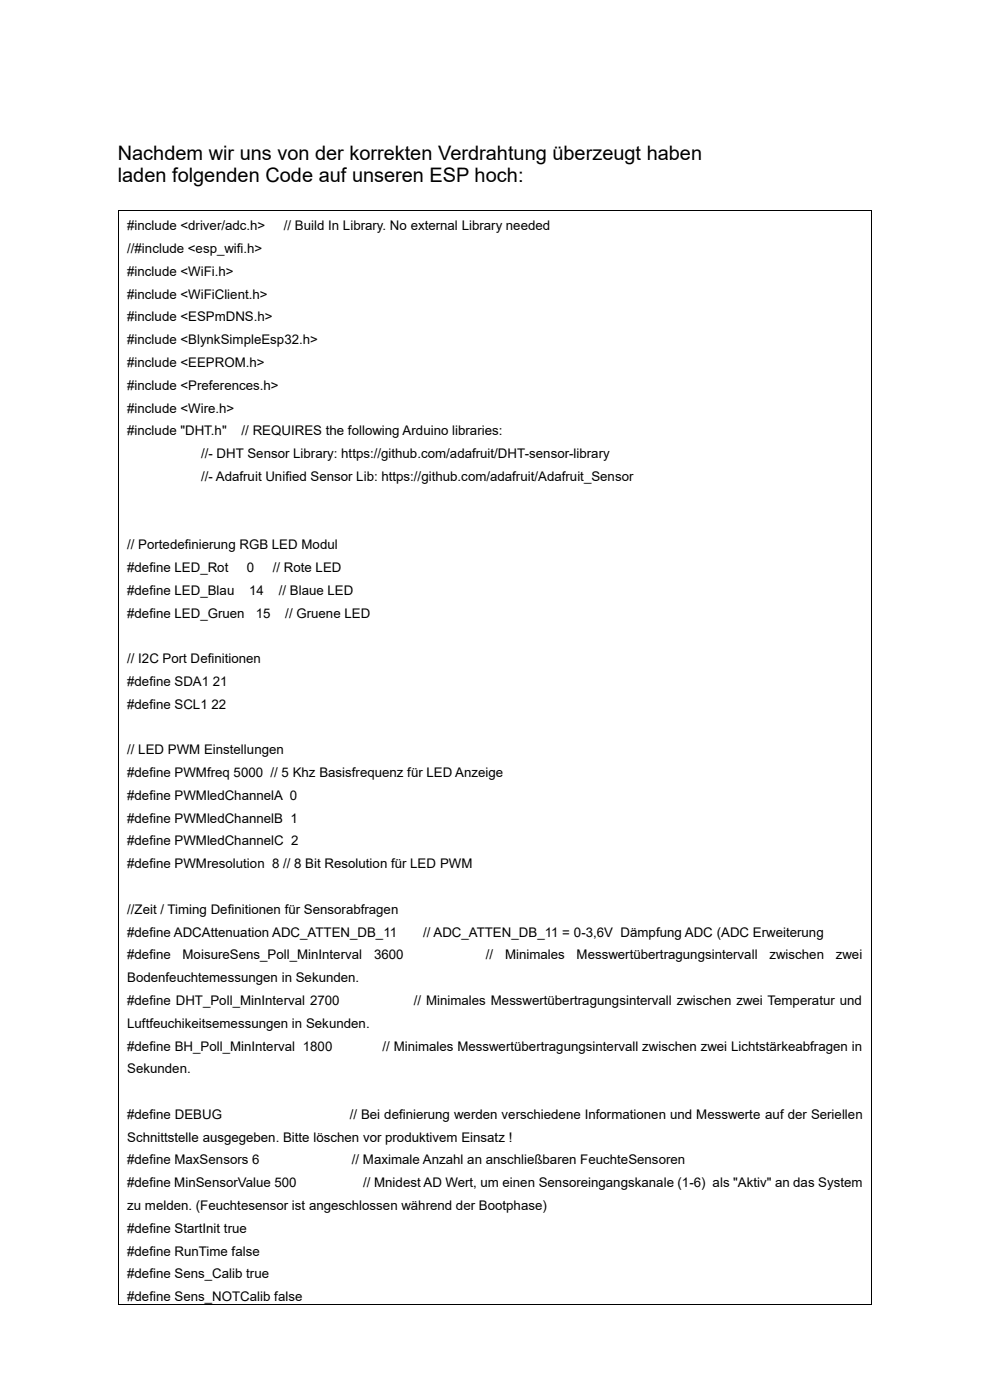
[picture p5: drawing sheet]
<svg xmlns="http://www.w3.org/2000/svg" width="210mm" height="297mm" viewBox="0 0 210 297" stroke-linecap="round" stroke-linejoin="round" font-family="sans-serif">
<defs><g id="words">
<g font-size="4.2">
<text x="25" y="33.8">Nachdem wir uns von der korrekten Verdrahtung überzeugt haben</text>
<text x="25" y="38.7">laden folgenden Code auf unseren ESP hoch:</text>
</g>
<g font-size="2.8">
<text x="27" y="48.9">#include &lt;driver/adc.h&gt;</text>
<text x="27" y="53.7">//#include &lt;esp_wifi.h&gt;</text>
<text x="60.2" y="48.9">// Build In Library. No external Library needed</text>
<text x="27" y="58.5">#include &lt;WiFi.h&gt;</text>
<text x="27" y="63.4">#include &lt;WiFiClient.h&gt;</text>
<text x="27" y="68.2">#include &lt;ESPmDNS.h&gt;</text>
<text x="27" y="73">#include &lt;BlynkSimpleEsp32.h&gt;</text>
<text x="27" y="77.9">#include &lt;EEPROM.h&gt;</text>
<text x="27" y="82.7">#include &lt;Preferences.h&gt;</text>
<text x="27" y="87.5">#include &lt;Wire.h&gt;</text>
<text x="27" y="92.4">#include &quot;DHT.h&quot;</text>
<text x="51.2" y="92.4">// REQUIRES the following Arduino libraries:</text>
<text x="42.7" y="97.2">//- DHT Sensor Library: https://github.com/adafruit/DHT-sensor-library</text>
<text x="42.7" y="102">//- Adafruit Unified Sensor Lib: https://github.com/adafruit/Adafruit_Sensor</text>
<text x="27" y="116.5">// Portedefinierung RGB LED Modul</text>
<text x="27" y="121.4">#define LED_Rot</text>
<text x="52.4" y="121.4">0</text>
<text x="57.9" y="121.4">// Rote LED</text>
<text x="27" y="126.2">#define LED_Blau</text>
<text x="27" y="131">#define LED_Gruen</text>
<text x="52.9" y="126.2">14</text>
<text x="54.3" y="131">15</text>
<text x="59.1" y="126.2">// Blaue LED</text>
<text x="60.5" y="131">// Gruene LED</text>
<text x="27" y="140.7">// I2C Port Definitionen</text>
<text x="27" y="145.5">#define SDA1 21</text>
<text x="27" y="150.4">#define SCL1 22</text>
<text x="27" y="160">// LED PWM Einstellungen</text>
<text x="27" y="164.9">#define PWMfreq 5000 // 5 Khz Basisfrequenz für LED Anzeige</text>
<text x="27" y="169.7">#define PWMledChannelA 0</text>
<text x="27" y="174.5">#define PWMledChannelB 1</text>
<text x="27" y="179.4">#define PWMledChannelC 2</text>
<text x="27" y="184.2">#define PWMresolution 8 // 8 Bit Resolution für LED PWM</text>
<text x="27" y="193.9">//Zeit / Timing Definitionen für Sensorabfragen</text>
<text x="27" y="198.7">#define ADCAttenuation ADC_ATTEN_DB_11</text>
<text x="27" y="203.5">#define</text>
<text x="38.7" y="203.5">MoisureSens_Poll_MinInterval</text>
<text x="79.4" y="203.5">3600</text>
<text x="89.8" y="198.7">// ADC_ATTEN_DB_11 = 0-3,6V Dämpfung ADC (ADC Erweiterung</text>
<text x="103.1" y="203.5">//</text>
<text x="107.1" y="203.5">Minimales</text>
<text x="122.3" y="203.5">Messwertübertragungsintervall</text>
<text x="163.2" y="203.5">zwischen</text>
<text x="177.3" y="203.5">zwei</text>
<text x="27" y="208.4">Bodenfeuchtemessungen in Sekunden.</text>
<text x="27" y="213.2">#define DHT_Poll_MinInterval 2700</text>
<text x="87.8" y="213.2">// Minimales Messwertübertragungsintervall zwischen zwei Temperatur und</text>
<text x="27" y="218">Luftfeuchikeitsemessungen in Sekunden.</text>
<text x="27" y="222.9">#define BH_Poll_MinInterval 1800</text>
<text x="27" y="227.7">Sekunden.</text>
<text x="81.1" y="222.9">// Minimales Messwertübertragungsintervall zwischen zwei Lichtstärkeabfragen in</text>
<text x="27" y="237.4">#define DEBUG</text>
<text x="74.2" y="237.4">// Bei definierung werden verschiedene Informationen und Messwerte auf der Seriellen</text>
<text x="27" y="242.2">Schnittstelle ausgegeben. Bitte löschen vor produktivem Einsatz !</text>
<text x="27" y="247">#define MaxSensors 6</text>
<text x="27" y="251.9">#define MinSensorValue 500</text>
<text x="74.6" y="247">// Maximale Anzahl an anschließbaren FeuchteSensoren</text>
<text x="77" y="251.9">// Mnidest AD Wert, um einen Sensoreingangskanale (1-6) als &quot;Aktiv&quot; an das System</text>
<text x="27" y="256.7">zu melden. (Feuchtesensor ist angeschlossen während der Bootphase)</text>
<text x="27" y="261.5">#define StartInit true</text>
<text x="27" y="266.4">#define RunTime false</text>
<text x="27" y="271.2">#define Sens_Calib true</text>
<text x="27" y="276">#define Sens_NOTCalib false</text>
</g>
</g></defs>
<g fill="#000">
<path d="M25 44.5h.2v.1h-.2z" fill-rule="evenodd"/>
<path d="M25 44.5h.2v.1h-.2z" fill-rule="evenodd"/>
<path d="M184.8 44.5h.2v.1h-.2z" fill-rule="evenodd"/>
<path d="M184.8 44.5h.2v.1h-.2z" fill-rule="evenodd"/>
<path d="M25 276.6h.2v.2h-.2z" fill-rule="evenodd"/>
<path d="M25 276.6h.2v.2h-.2z" fill-rule="evenodd"/>
<path d="M184.8 276.6h.2v.2h-.2z" fill-rule="evenodd"/>
<path d="M184.8 276.6h.2v.2h-.2z" fill-rule="evenodd"/>
</g>
<path d="M25.1 44.6v232M25.2 44.6h159.6M184.9 44.6v232M25.2 276.7h159.6" fill="none" stroke="#000" stroke-width=".21"/>
<use href="#words"/>
</svg>
